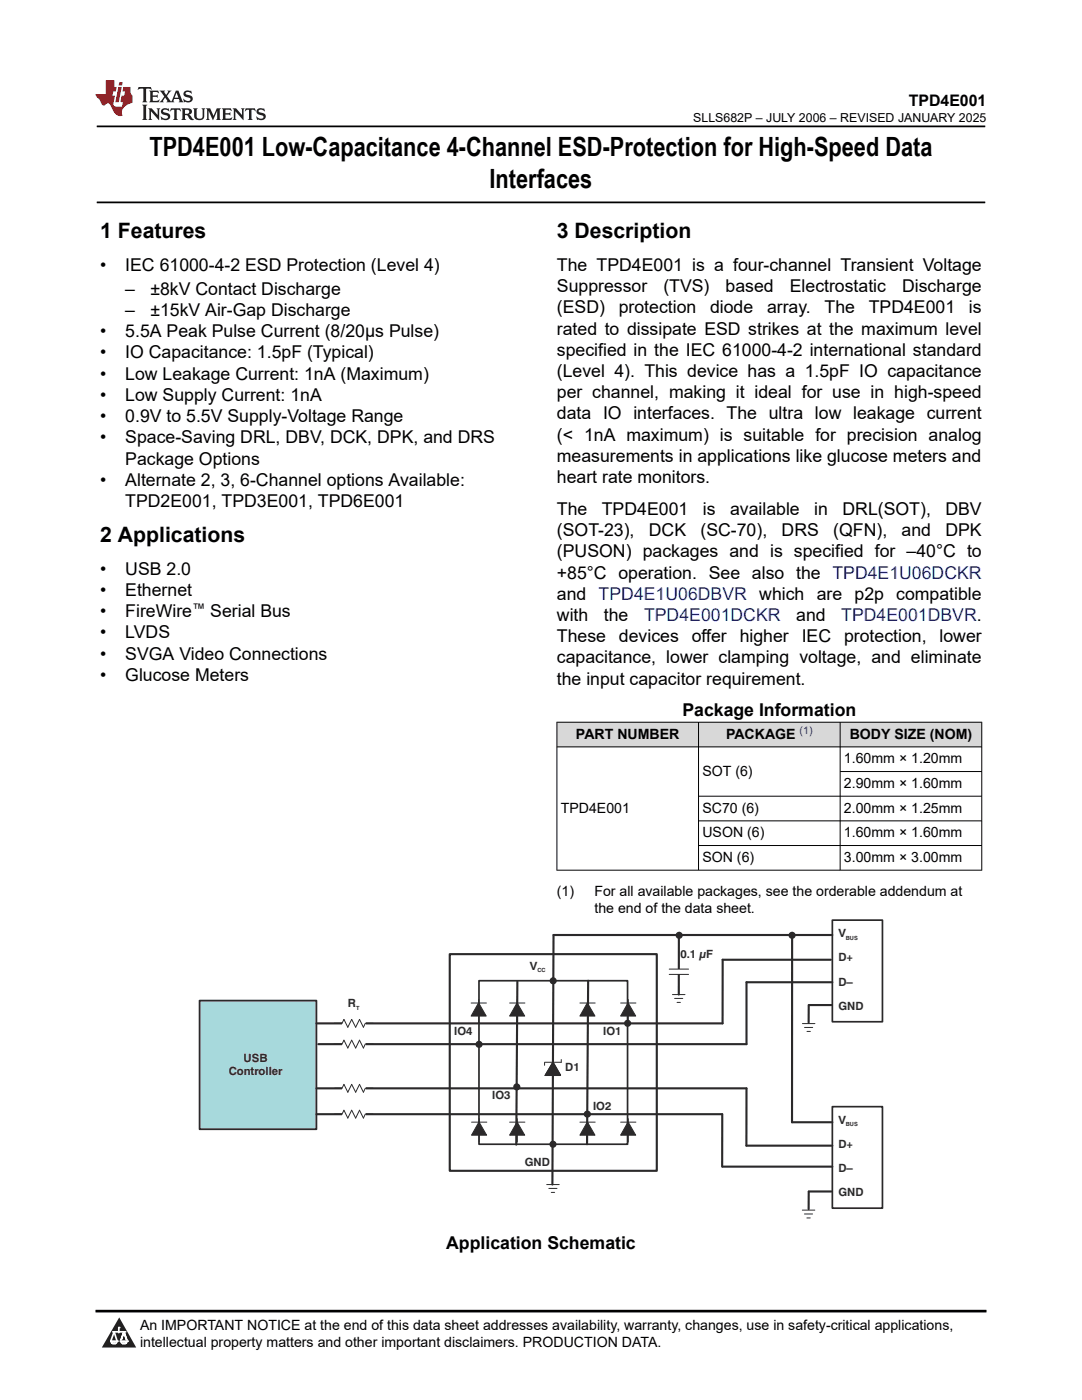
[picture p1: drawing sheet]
<svg xmlns="http://www.w3.org/2000/svg" width="216mm" height="279mm" viewBox="0 0 216 279" stroke-linecap="round" stroke-linejoin="round" font-family="sans-serif">
<defs><g id="words">
<g font-size="5.3">
<text x="29.8" y="31.2">TPD4E001 Low-Capacitance 4-Channel ESD-Protection for High-Speed Data</text>
<text x="97.7" y="37.5">Interfaces</text>
</g>
<g font-size="4.2">
<text x="20" y="47.5">1 Features</text>
<text x="111.1" y="47.5">3 Description</text>
<text x="20" y="108.1">2 Applications</text>
</g>
<g font-size="3.5">
<text x="20" y="54.1">•</text>
<text x="25" y="54.1">IEC 61000-4-2 ESD Protection (Level 4)</text>
<text x="25" y="58.8">–</text>
<text x="30" y="58.8">±8kV Contact Discharge</text>
<text x="111.1" y="54.1">The TPD4E001 is a four-channel Transient Voltage</text>
<text x="111.1" y="58.3">Suppressor</text>
<text x="132.4" y="58.3">(TVS)</text>
<text x="144.8" y="58.3">based</text>
<text x="157.6" y="58.3">Electrostatic</text>
<text x="180" y="58.3">Discharge</text>
<text x="25" y="63.1">–</text>
<text x="30" y="63.1">±15kV Air-Gap Discharge</text>
<text x="111.1" y="62.5">(ESD)</text>
<text x="123.5" y="62.5">protection</text>
<text x="141.7" y="62.5">diode</text>
<text x="153" y="62.5">array.</text>
<text x="164.5" y="62.5">The</text>
<text x="173.4" y="62.5">TPD4E001</text>
<text x="193.3" y="62.5">is</text>
<text x="20" y="67.3">•</text>
<text x="20" y="71.5">•</text>
<text x="25" y="67.3">5.5A Peak Pulse Current (8/20µs Pulse)</text>
<text x="25" y="71.5">IO Capacitance: 1.5pF (Typical)</text>
<text x="111.1" y="66.8">rated to dissipate ESD strikes at the maximum level</text>
<text x="111.1" y="71">specified in the IEC 61000-4-2 international standard</text>
<text x="20" y="75.8">•</text>
<text x="25" y="75.8">Low Leakage Current: 1nA (Maximum)</text>
<text x="111.1" y="75.2">(Level 4). This device has a 1.5pF IO capacitance</text>
<text x="20" y="80">•</text>
<text x="25" y="80">Low Supply Current: 1nA</text>
<text x="111.1" y="79.5">per channel, making it ideal for use in high-speed</text>
<text x="111.1" y="83.7">data IO interfaces. The ultra low leakage current</text>
<text x="20" y="84.2">•</text>
<text x="20" y="88.5">•</text>
<text x="25" y="84.2">0.9V to 5.5V Supply-Voltage Range</text>
<text x="25" y="88.5">Space-Saving DRL, DBV, DCK, DPK, and DRS</text>
<text x="111.1" y="87.9">(&lt; 1nA maximum) is suitable for precision analog</text>
<text x="25" y="92.7">Package Options</text>
<text x="111.1" y="92.2">measurements in applications like glucose meters and</text>
<text x="20" y="96.9">•</text>
<text x="25" y="96.9">Alternate 2, 3, 6-Channel options Available:</text>
<text x="25" y="101.2">TPD2E001, TPD3E001, TPD6E001</text>
<text x="111.1" y="96.4">heart rate monitors.</text>
<text x="111.1" y="102.8">The</text>
<text x="111.1" y="107">(SOT-23),</text>
<text x="120.1" y="102.8">TPD4E001</text>
<text x="129.5" y="107">DCK</text>
<text x="139.8" y="107">(SC-70),</text>
<text x="140.2" y="102.8">is</text>
<text x="145.7" y="102.8">available</text>
<text x="156" y="107">DRS</text>
<text x="162.5" y="102.8">in</text>
<text x="166.3" y="107">(QFN),</text>
<text x="168.1" y="102.8">DRL(SOT),</text>
<text x="179.9" y="107">and</text>
<text x="188.6" y="107">DPK</text>
<text x="188.6" y="102.8">DBV</text>
<text x="111.1" y="111.2">(PUSON) packages and is specified for –40°C to</text>
<text x="20" y="114.7">•</text>
<text x="20" y="118.9">•</text>
<text x="25" y="114.7">USB 2.0</text>
<text x="25" y="118.9">Ethernet</text>
<text x="111.1" y="115.5">+85°C operation. See also the TPD4E1U06DCKR</text>
<text x="111.1" y="119.7">and TPD4E1U06DBVR which are p2p compatible</text>
<text x="20" y="123.2">•</text>
<text x="25" y="123.2">FireWire</text>
<text x="42" y="123.2">Serial Bus</text>
<text x="111.1" y="123.9">with</text>
<text x="120.5" y="123.9">the</text>
<text x="158.9" y="123.9">and</text>
<text x="20" y="127.4">•</text>
<text x="20" y="131.6">•</text>
<text x="25" y="127.4">LVDS</text>
<text x="25" y="131.6">SVGA Video Connections</text>
<text x="111.1" y="128.2">These</text>
<text x="123.5" y="128.2">devices</text>
<text x="138" y="128.2">offer</text>
<text x="147.6" y="128.2">higher</text>
<text x="160" y="128.2">IEC</text>
<text x="168.4" y="128.2">protection,</text>
<text x="187.5" y="128.2">lower</text>
<text x="20" y="135.9">•</text>
<text x="25" y="135.9">Glucose Meters</text>
<text x="111.1" y="136.6">the input capacitor requirement.</text>
<text x="111.1" y="132.4">capacitance, lower clamping voltage, and eliminate</text>
<text x="136.2" y="143">Package Information</text>
<text x="89" y="249.3">Application Schematic</text>
</g>
<g font-size="3.5" fill="#00f">
<text x="128.5" y="123.9">TPD4E001DCKR</text>
<text x="167.9" y="123.9">TPD4E001DBVR.</text>
</g>
<text font-size="3.2" x="181.3" y="21.1">TPD4E001</text>
<g font-size="2.8">
<text x="114.9" y="147.4">PART NUMBER</text>
<text x="144.9" y="147.4">PACKAGE</text>
<text x="169.5" y="147.4">BODY SIZE (NOM)</text>
<text x="140.2" y="154.8">SOT (6)</text>
<text x="168.4" y="152.3">1.60mm × 1.20mm</text>
<text x="168.4" y="157.3">2.90mm × 1.60mm</text>
<text x="111.9" y="162.2">TPD4E001</text>
<text x="140.2" y="162.2">SC70 (6)</text>
<text x="140.2" y="167.1">USON (6)</text>
<text x="168.4" y="162.2">2.00mm × 1.25mm</text>
<text x="168.4" y="167.1">1.60mm × 1.60mm</text>
<text x="140.2" y="172">SON (6)</text>
<text x="168.4" y="172">3.00mm × 3.00mm</text>
<text x="111.1" y="178.8">(1)</text>
<text x="118.6" y="178.8">For all available packages, see the orderable addendum at</text>
<text x="118.6" y="182.2">the end of the data sheet.</text>
<text x="27.9" y="265.5">An IMPORTANT NOTICE at the end of this data sheet addresses availability, warranty, changes, use in safety-critical applications,</text>
<text x="27.9" y="268.9">intellectual property matters and other important disclaimers. PRODUCTION DATA.</text>
</g>
<text font-size="2.6" x="38.3" y="122.3">™</text>
<text font-size="2.5" x="138.3" y="24.3">SLLS682P – JULY 2006 – REVISED JANUARY 2025</text>
<g font-size="2.3" fill="#2b292a">
<text x="135.8" y="191.2">0.1 µF</text>
<text x="167.3" y="187">V</text>
<text x="167.3" y="191.9">D+</text>
<text x="105.7" y="193.6">V</text>
<text x="167.3" y="196.7">D–</text>
<text x="69.4" y="201">R</text>
<text x="167.3" y="201.6">GND</text>
<text x="90.6" y="206.6">IO4</text>
<text x="120.4" y="206.6">IO1</text>
<text x="45.6" y="214.6">Controller</text>
<text x="48.6" y="211.9">USB</text>
<text x="112.8" y="213.8">D1</text>
<text x="98.2" y="219.4">IO3</text>
<text x="118.4" y="221.5">IO2</text>
<text x="167.3" y="224.3">V</text>
<text x="104.7" y="232.7">GND</text>
<text x="167.3" y="229.1">D+</text>
<text x="167.3" y="233.9">D–</text>
<text x="167.3" y="238.8">GND</text>
</g>
<text font-size="2.1" fill="#00f" x="159.6" y="146.5">(1)</text>
<g font-size="1.1" fill="#2b292a">
<text x="168.8" y="187.5">BUS</text>
<text x="107.2" y="194.1">CC</text>
<text x="71" y="201.5">T</text>
<text x="168.8" y="224.7">BUS</text>
</g>
</g></defs>
<path d="M19.3 25.2h177.3M19.3 40.4h177.3" fill="none" stroke="#000" stroke-width=".35"/>
<g fill="#d8d8d8">
<path d="M111.1 144.1h84.8v5h-84.8z" fill-rule="evenodd"/>
<path d="M111.2 144.2h28.1v4.8h-28.1z" fill-rule="evenodd"/>
<path d="M139.4 144.2h28.2v4.8h-28.2z" fill-rule="evenodd"/>
<path d="M167.7 144.2h28.1v4.8h-28.1z" fill-rule="evenodd"/>
</g>
<path d="M111.1 144.1h84.9M111.1 149.1h84.9M111.1 144.1v29.6M139.4 144.1v29.6M139.4 158.9h56.6M167.6 144.1v29.6M167.6 154h28.4M195.9 144.1v29.6M139.4 163.8h56.6M139.4 168.7h56.6M196 173.7h-84.9" fill="none" stroke="#000" stroke-width=".2"/>
<path d="M89.7 190.4h41.4v43.3h-41.4z" fill="none" stroke="#2b292a" stroke-width=".42"/>
<path d="M95.6 195.7h29.6v32.7h-29.6z" fill="none" stroke="#2b292a" stroke-width=".34"/>
<path d="M39.8 199.7h23.3v25.7h-23.3z" fill-rule="evenodd" fill="#a7d9dc"/>
<path d="M39.8 199.7h23.3v25.7h-23.3z" fill="none" stroke="#2b292a" stroke-width=".34"/>
<path d="M134.2 198.5h2.5M134.6 199.3h1.6M135.1 200.1h.7M109.1 236.4h2.5M109.5 237.2h1.6M110 238h.7" fill="none" stroke="#2b292a" stroke-width=".2"/>
<path d="M110.3 211.9l1.6 2.7h-3.1z" fill="#2b292a"/>
<path d="M108.7 212.1v.5M110.3 212l1.6 2.6h-3.1zM110.3 210.9v4.2M110.3 211.9l1.6 2.7h-3.1zM112 211.5v.5h-3.3" fill="none" stroke="#2b292a" stroke-width=".2"/>
<path d="M95.6 223.9l1.5 2.6h-3z" fill="#2b292a"/>
<path d="M94.1 223.9h3M95.6 223.9l1.5 2.6h-3zM95.6 223.3v4.6" fill="none" stroke="#2b292a" stroke-width=".2"/>
<path d="M95.5 200.1l1.5 2.7h-3z" fill="#2b292a"/>
<path d="M95.5 199.5v4.7M94 200.2h3.1M95.5 200.1l1.5 2.7h-3z" fill="none" stroke="#2b292a" stroke-width=".2"/>
<path d="M125.3 223.9l1.5 2.6h-3z" fill="#2b292a"/>
<path d="M123.8 223.9h3.1M125.3 223.9l1.5 2.6h-3zM125.4 223.3v4.6" fill="none" stroke="#2b292a" stroke-width=".2"/>
<path d="M117.2 223.9l1.5 2.6h-3z" fill="#2b292a"/>
<path d="M115.7 223.9h3.1M117.2 223.9l1.5 2.6h-3zM117.2 223.3v4.6" fill="none" stroke="#2b292a" stroke-width=".2"/>
<path d="M103.2 223.9l1.5 2.6h-3z" fill="#2b292a"/>
<path d="M101.7 223.9h3M103.2 223.9l1.5 2.6h-3zM103.2 223.3v4.6" fill="none" stroke="#2b292a" stroke-width=".2"/>
<path d="M125.3 200.1l1.5 2.7h-3z" fill="#2b292a"/>
<path d="M125.4 199.5v4.7M123.8 200.2h3.1M125.3 200.1l1.5 2.7h-3z" fill="none" stroke="#2b292a" stroke-width=".2"/>
<path d="M117.2 200.1l1.5 2.7h-3z" fill="#2b292a"/>
<path d="M117.2 199.5v4.7M115.7 200.2h3.1M117.2 200.1l1.5 2.7h-3z" fill="none" stroke="#2b292a" stroke-width=".2"/>
<path d="M103.2 200.1l1.5 2.7h-3z" fill="#2b292a"/>
<path d="M103.2 199.5v4.7M101.7 200.2h3M103.2 200.1l1.5 2.7h-3zM160.1 204.3h2.5M160.5 205.1h1.7M161 205.8h.7M160.1 241.5h2.5M160.5 242.3h1.6M161 243.1h.7" fill="none" stroke="#2b292a" stroke-width=".2"/>
<g fill="none" stroke="#2b292a" stroke-width=".42">
<path d="M103.2 195.8l-.2 32.6M117.4 195.7l-.3 32.7M135.5 186.7l-.1 11.8M144.2 191.5h21.6M144.2 191.5v12.7h-81.1M158.1 186.6l-.1 37.4h8.1M166.1 196h-17.1v12.4h-85.5M166.1 186.6h-55.7l-.2 49.8M63.1 217.2h85.9M149 217.2l-.1 11.4h17.2M166 200.6h-4.6v3.5M63.1 222.4h81v10.4"/>
<path d="M144.2 232.8h21.9M165.9 237.8h-4.5v3.5"/>
</g>
<path d="M166.1 183.6h10v20.3h-10zM166.1 220.9h10v20.2h-10z" fill="none" stroke="#2b292a" stroke-width=".34"/>
<circle cx="110.3" cy="228.4" r=".57" fill="#2b292a"/>
<circle cx="110.3" cy="228.4" r=".57" fill="none" stroke="#2b292a" stroke-width=".27"/>
<circle cx="117.2" cy="222.4" r=".58" fill="#2b292a"/>
<circle cx="117.2" cy="222.4" r=".58" fill="none" stroke="#2b292a" stroke-width=".27"/>
<circle cx="125.2" cy="204.2" r=".57" fill="#2b292a"/>
<circle cx="125.2" cy="204.2" r=".57" fill="none" stroke="#2b292a" stroke-width=".27"/>
<circle cx="103.1" cy="216.9" r=".58" fill="#2b292a"/>
<circle cx="103.1" cy="216.9" r=".58" fill="none" stroke="#2b292a" stroke-width=".27"/>
<circle cx="110.4" cy="195.7" r=".57" fill="#2b292a"/>
<circle cx="110.4" cy="195.7" r=".57" fill="none" stroke="#2b292a" stroke-width=".27"/>
<circle cx="95.6" cy="208.4" r=".57" fill="#2b292a"/>
<circle cx="95.6" cy="208.4" r=".57" fill="none" stroke="#2b292a" stroke-width=".27"/>
<circle cx="117.3" cy="201.8" r=".57" fill="#2b292a"/>
<circle cx="117.3" cy="201.8" r=".57" fill="none" stroke="#2b292a" stroke-width=".27"/>
<circle cx="135.5" cy="186.7" r=".57" fill="#2b292a"/>
<circle cx="135.5" cy="186.7" r=".57" fill="none" stroke="#2b292a" stroke-width=".27"/>
<circle cx="158.1" cy="186.7" r=".57" fill="#2b292a"/>
<circle cx="158.1" cy="186.7" r=".57" fill="none" stroke="#2b292a" stroke-width=".27"/>
<path d="M68.2 203.5h4.7v1.5h-4.7z" fill-rule="evenodd" fill="#fff"/>
<path d="M66.7 204.2h1.5l.4-.8 .8 1.6 .8-1.6 .8 1.6 .7-1.6 .8 1.6 .4-.8h1.5" fill="none" stroke="#2b292a" stroke-width=".2"/>
<path d="M68.2 216.4h4.7v1.6h-4.7z" fill-rule="evenodd" fill="#fff"/>
<path d="M66.7 217.2h1.5l.4-.8 .8 1.6 .8-1.6 .8 1.6 .7-1.6 .8 1.6 .4-.8h1.5" fill="none" stroke="#2b292a" stroke-width=".2"/>
<path d="M68.2 207.6h4.7v1.6h-4.7z" fill-rule="evenodd" fill="#fff"/>
<path d="M66.7 208.4h1.5l.4-.8 .8 1.6 .8-1.6 .8 1.6 .7-1.6 .8 1.6 .4-.8h1.5" fill="none" stroke="#2b292a" stroke-width=".2"/>
<path d="M68.2 221.6h4.7v1.6h-4.7z" fill-rule="evenodd" fill="#fff"/>
<path d="M66.7 222.3h1.5l.4-.7 .8 1.5 .8-1.5 .8 1.5 .7-1.5 .8 1.5 .4-.8h1.5" fill="none" stroke="#2b292a" stroke-width=".2"/>
<path d="M134.3 193.4h2.2v1h-2.2z" fill-rule="evenodd" fill="#fff"/>
<path d="M133.5 193.4h3.9M133.5 194.5h3.9" fill="none" stroke="#2b292a" stroke-width=".2"/>
<path d="M0 0h215.9v23.8h-215.9z" fill-rule="evenodd" fill="#fff"/>
<path d="M27.7 17.4l-.2 .6 .5-.3h.6v.2v2.1l-.2 .4h1l-.2-.4v-2.1v-.2h.5l.5 .3-.1-.6zM29.8 18.1l.2 .4v1.5l-.2 .4h1.9l.1-.6a1.08 1.08 0 0 1-1.3 .2v-.7h.6l.4 .2v-.6l-.4 .2h-.6v-.6l.2-.1a1 1 0 0 1 1 .2l-.1-.5zM31.8 18.1l1 1.1-1 1.2h.9l-.2-.2 .4-.7 .5 .7-.2 .2h1.6l-.2-.2 .1-.4h1l.1 .4-.1 .2h.9l-.2-.3-.8-2h-.5l-1 2.2-.8-1.1 .9-1.1h-.8l.2 .2-.5 .7-.3-.7 .1-.2zM35.2 18.5l.4 1h-.8zM36.8 18.2a.65 .65 0 0 0-.2 .8 .65 .65 0 0 0 .6 .4l.7 .2 .1 .2a.79 .79 0 0 1-.7 .4 .79 .79 0 0 1-.7-.5l.1 .7 .2-.1a.93 .93 0 0 0 1.1 .1 .93 .93 0 0 0 .4-1 1.46 1.46 0 0 0-1.2-.6l-.1-.3a1.09 1.09 0 0 1 1.2 .2l-.2-.6-.1 .1-.6-.2zM28.4 20.9l.2 .4v2.3l-.2 .3h1l-.2-.3v-2.3l.2-.4zM29.6 21.6l.2 .4v1.6l-.2 .3h.8l-.3-.3v-1.4l1.7 1.8v-2l.2-.4h-.8l.2 .2 .1 1.1-1.2-1.3zM32.3 21.8a.65 .65 0 0 0-.2 .7 .65 .65 0 0 0 .7 .4l.6 .2 .1 .2a.79 .79 0 0 1-.7 .4 .79 .79 0 0 1-.7-.5l.1 .7 .2-.1a.93 .93 0 0 0 1.1 .1 .93 .93 0 0 0 .4-.9 1.46 1.46 0 0 0-1.2-.6l-.1-.4a1.09 1.09 0 0 1 1.2 .2l-.2-.6-.1 .1-.6-.1zM34.1 21.6l-.1 .7a.63 .63 0 0 1 .7-.4l.1 1.7-.3 .3h1l-.2-.3v-1.7a.66 .66 0 0 1 .8 .4l-.1-.7zM36.2 21.6l.2 .4v1.6l-.2 .3h.9l-.2-.2v-.7h.5l.1 .2a.79 .79 0 0 0 1.2 .6l-1-.9a.61 .61 0 0 0 .6-.6 .61 .61 0 0 0-.5-.6zM36.9 21.9h.2a.47 .47 0 0 1 .5 .1 .47 .47 0 0 1 .1 .5l-.2 .2h-.6zM38.5 21.6l.2 .2a2.27 2.27 0 0 0 .4 2 1.04 1.04 0 0 0 1.7-.7v-1.3l.2-.2h-.8l.2 .4v1.1a.6 .6 0 0 1-.6 .6 .6 .6 0 0 1-.6-.6v-1.1l.3-.4zM41.1 21.6l.2 .4v1.6l-.2 .3h.7l-.2-.3v-1.5l.9 1.9 .8-1.9v1.5l-.2 .3h1l-.3-.3v-1.6l.3-.4h-.8l-.7 1.5-.7-1.5zM44.3 21.6l.2 .4v1.6l-.2 .3h1.9l.1-.5a1.09 1.09 0 0 1-1.3 .1v-.6h.6l.4 .1v-.6l-.4 .2h-.6v-.6l.2-.1a1.01 1.01 0 0 1 1 .3l-.1-.6zM46.4 21.6l.3 .4v1.6l-.3 .3h.8l-.2-.3v-1.4l1.6 1.8v-2l.2-.4h-.7l.2 .2v1.1l-1.2-1.3zM49 21.6l-.1 .7a.63 .63 0 0 1 .8-.4v1.7l-.3 .3h1l-.2-.3v-1.7a.66 .66 0 0 1 .8 .4l-.1-.7zM51.4 21.8a.65 .65 0 0 0-.2 .7 .65 .65 0 0 0 .6 .4l.6 .2 .2 .2a.79 .79 0 0 1-.8 .4 .79 .79 0 0 1-.6-.5l.1 .7 .2-.1a.93 .93 0 0 0 1 .1 .93 .93 0 0 0 .5-.9 1.46 1.46 0 0 0-1.3-.6l-.1-.4a1.09 1.09 0 0 1 1.3 .2l-.2-.6-.2 .1-.5-.1z" fill="#231f20"/>
<path d="M21.1 16v2.8h-2.1l.1 .3 .9 1a.95 .95 0 0 0 .9 .9 .59 .59 0 0 1 .6-.4 .59 .59 0 0 1 .5 .4l.4 .8a1.59 1.59 0 0 0 2.1 1.3 1.61 1.61 0 0 1 1-2.2l1-.4-.1-1.5a1.59 1.59 0 0 1-.4-1.6h-1.4l-.2 .9h.5l-.1 .8h-.5l-.2 1v.2l.4 .1-.2 .9h-.6a.73 .73 0 0 1-1.1-.7l.3-1.5h-.5l.2-.8h.5l.2-.9h-.5v-1.4zM23.6 17.4l-.6 3h.7l.6-3zM23.8 16.4l-.1 .7h.7l.1-.7z" fill="#ed1c24"/>
<path d="M0 261.4h215.9v18h-215.9z" fill-rule="evenodd" fill="#fff"/>
<path d="M23.8 262.9l3.4 6h-6.9z" fill="#231f20"/>
<path d="M22.1 267.7h1.3l-.4 .5h-.3a.55 .55 0 0 1-.6-.5z" fill-rule="evenodd" fill="#fff"/>
<path d="M22.1 267.7h1.3l-.4 .5h-.3a.55 .55 0 0 1-.6-.5z" fill="none" stroke="#231f20" stroke-width=".34"/>
<path d="M22.1 267.7h1.3l-.4 .5h-.5zM23.7 265.9h.1M23.7 264.9v1z" fill="none" stroke="#fff" stroke-width=".34"/>
<circle cx="23.7" cy="264.9" r=".17" fill="#fff"/>
<path d="M22.6 265.8h.1M22.6 265.8h2.3z" fill="none" stroke="#fff" stroke-width=".34"/>
<circle cx="24.9" cy="265.8" r=".17" fill="#fff"/>
<path d="M24 267.7h.1" fill="none" stroke="#fff" stroke-width=".34"/>
<path d="M24.7 265.8l-.7 1.9z" fill="#fff"/>
<path d="M24.7 265.8l-.7 1.9z" fill="none" stroke="#fff" stroke-width=".34"/>
<path d="M24.7 265.8l.7 1.9z" fill="#fff"/>
<path d="M24.7 265.8l.7 1.9zM25.3 267.7h.1" fill="none" stroke="#fff" stroke-width=".34"/>
<circle cx="22.1" cy="267.7" r=".17" fill="#fff"/>
<path d="M22.8 265.8l-.7 1.9zM22.8 265.8l.6 1.9z" fill="none" stroke="#fff" stroke-width=".34"/>
<circle cx="23.4" cy="267.7" r=".17" fill="#fff"/>
<path d="M24.1 267.7h1.3a.65 .65 0 0 1-.6 .5 .65 .65 0 0 1-.7-.5z" fill-rule="evenodd" fill="#fff"/>
<path d="M24.1 267.7h1.3a.65 .65 0 0 1-.6 .5 .65 .65 0 0 1-.7-.5z" fill="none" stroke="#231f20" stroke-width=".34"/>
<path d="M24 267.7h.1M24.1 267.7h1.3l-.4 .5h-.5z" fill="none" stroke="#fff" stroke-width=".34"/>
<circle cx="25.4" cy="267.7" r=".17" fill="#fff"/>
<path d="M19 261.7h177.8" fill="none" stroke="#000" stroke-width=".53"/>
<use href="#words"/>
</svg>
